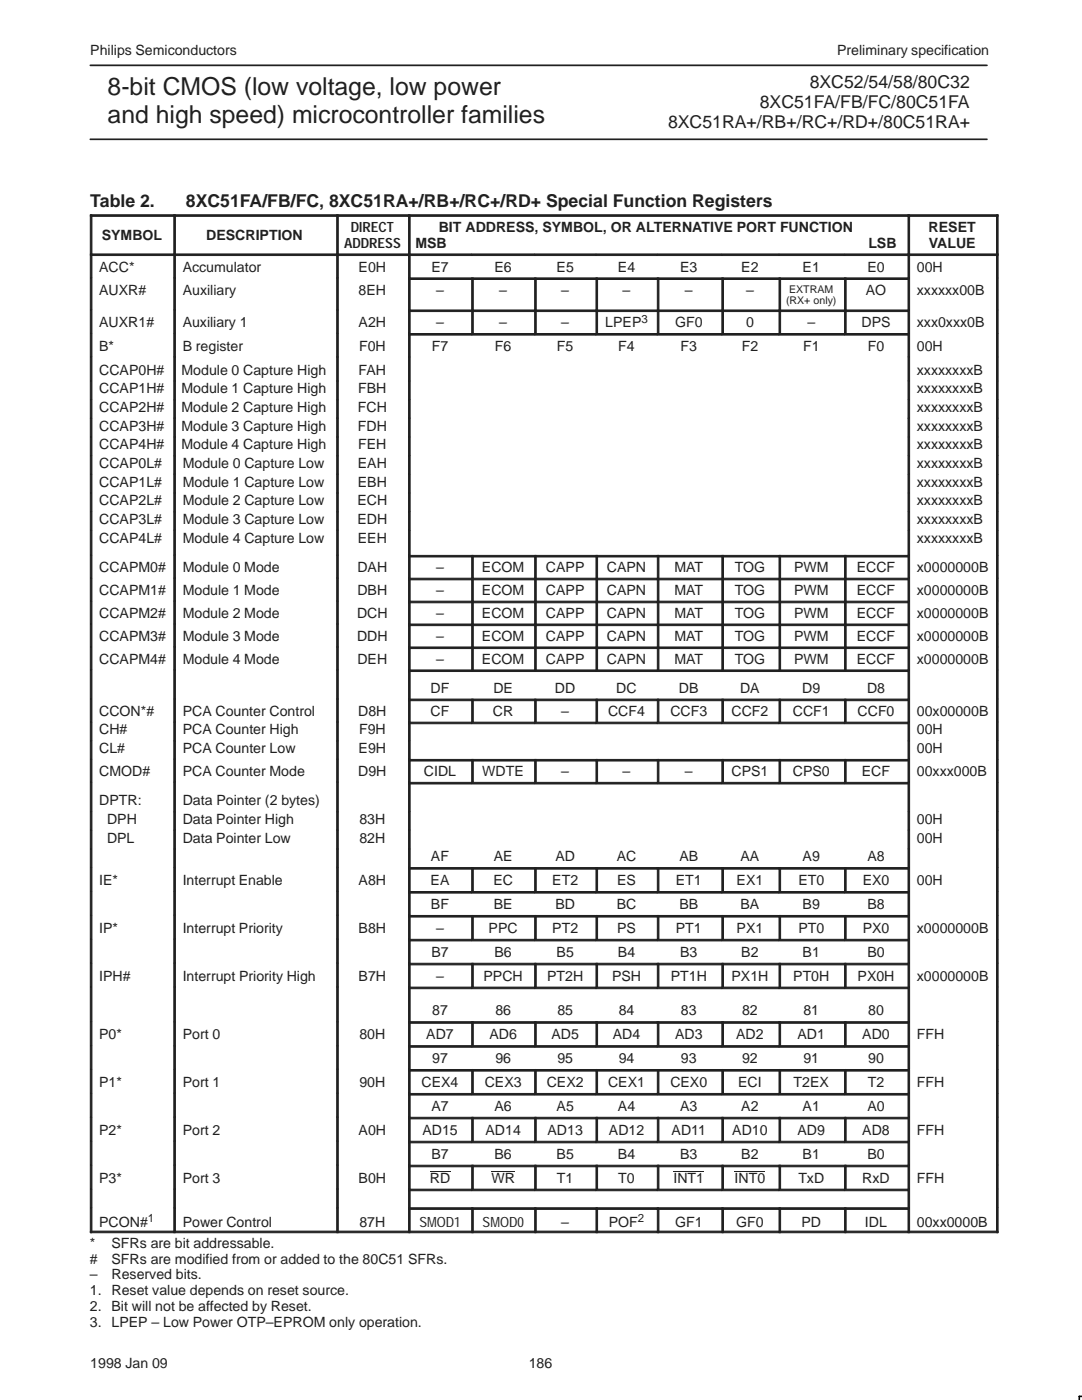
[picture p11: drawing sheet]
<svg xmlns="http://www.w3.org/2000/svg" width="216mm" height="279mm" viewBox="0 0 216 279" stroke-linecap="round" stroke-linejoin="round" font-family="sans-serif">
<defs><g id="words">
<g font-size="4.9" fill="#231f20">
<text x="21.5" y="18.9">8-bit CMOS (low voltage, low power</text>
<text x="21.5" y="24.6">and high speed) microcontroller families</text>
</g>
<g font-size="3.5" fill="#231f20">
<text x="161.6" y="17.5">8XC52/54/58/80C32</text>
<text x="151.6" y="21.6">8XC51FA/FB/FC/80C51FA</text>
<text x="133.3" y="25.6">8XC51RA+/RB+/RC+/RD+/80C51RA+</text>
<text x="18" y="41.2">Table 2.</text>
<text x="37.1" y="41.2">8XC51FA/FB/FC, 8XC51RA+/RB+/RC+/RD+ Special Function Registers</text>
</g>
<g font-size="2.8" fill="#231f20">
<text x="18" y="10.9">Philips Semiconductors</text>
<text x="167" y="10.9">Preliminary specification</text>
<text x="20.3" y="47.9">SYMBOL</text>
<text x="41.1" y="47.9">DESCRIPTION</text>
<text x="70" y="46.4">DIRECT</text>
<text x="87.6" y="46.4">BIT ADDRESS, SYMBOL, OR ALTERNATIVE PORT FUNCTION</text>
<text x="185.3" y="46.4">RESET</text>
<text x="68.7" y="49.5">ADDRESS</text>
<text x="82.9" y="49.5">MSB</text>
<text x="173.3" y="49.5">LSB</text>
<text x="185.3" y="49.5">VALUE</text>
<text x="19.8" y="54.2">ACC*</text>
<text x="19.8" y="58.9">AUXR#</text>
<text x="36.5" y="54.2">Accumulator</text>
<text x="36.5" y="58.9">Auxiliary</text>
<text x="71.6" y="54.2">E0H</text>
<text x="71.6" y="58.9">8EH</text>
<text x="86.1" y="54.2">E7</text>
<text x="87" y="58.9">–</text>
<text x="98.7" y="54.2">E6</text>
<text x="99.6" y="58.9">–</text>
<text x="111.1" y="54.2">E5</text>
<text x="112" y="58.9">–</text>
<text x="123.3" y="54.2">E4</text>
<text x="124.2" y="58.9">–</text>
<text x="135.7" y="54.2">E3</text>
<text x="136.7" y="58.9">–</text>
<text x="147.9" y="54.2">E2</text>
<text x="148.9" y="58.9">–</text>
<text x="160.2" y="54.2">E1</text>
<text x="172.8" y="58.9">AO</text>
<text x="173.1" y="54.2">E0</text>
<text x="183" y="54.2">00H</text>
<text x="183" y="58.9">xxxxxx00B</text>
<text x="19.8" y="65.3">AUXR1#</text>
<text x="36.5" y="65.3">Auxiliary 1</text>
<text x="71.6" y="65.3">A2H</text>
<text x="87" y="65.3">–</text>
<text x="99.6" y="65.3">–</text>
<text x="112" y="65.3">–</text>
<text x="120.8" y="65.3">LPEP</text>
<text x="134.7" y="65.3">GF0</text>
<text x="148.9" y="65.3">0</text>
<text x="161.1" y="65.3">–</text>
<text x="171.9" y="65.3">DPS</text>
<text x="183" y="65.3">xxx0xxx0B</text>
<text x="19.8" y="70">B*</text>
<text x="36.5" y="70">B register</text>
<text x="71.6" y="70">F0H</text>
<text x="86.2" y="70">F7</text>
<text x="98.8" y="70">F6</text>
<text x="111.1" y="70">F5</text>
<text x="123.4" y="70">F4</text>
<text x="135.8" y="70">F3</text>
<text x="148" y="70">F2</text>
<text x="160.2" y="70">F1</text>
<text x="173.2" y="70">F0</text>
<text x="183" y="70">00H</text>
<text x="19.8" y="74.8">CCAP0H#</text>
<text x="36.2" y="74.8">Module 0 Capture High</text>
<text x="71.6" y="74.8">FAH</text>
<text x="183" y="74.8">xxxxxxxxB</text>
<text x="19.8" y="78.5">CCAP1H#</text>
<text x="19.8" y="82.2">CCAP2H#</text>
<text x="36.2" y="78.5">Module 1 Capture High</text>
<text x="36.2" y="82.2">Module 2 Capture High</text>
<text x="71.4" y="82.2">FCH</text>
<text x="71.5" y="78.5">FBH</text>
<text x="183" y="78.5">xxxxxxxxB</text>
<text x="183" y="82.2">xxxxxxxxB</text>
<text x="19.8" y="85.9">CCAP3H#</text>
<text x="19.8" y="89.7">CCAP4H#</text>
<text x="36.2" y="85.9">Module 3 Capture High</text>
<text x="36.2" y="89.7">Module 4 Capture High</text>
<text x="71.4" y="85.9">FDH</text>
<text x="71.5" y="89.7">FEH</text>
<text x="183" y="85.9">xxxxxxxxB</text>
<text x="183" y="89.7">xxxxxxxxB</text>
<text x="19.8" y="93.4">CCAP0L#</text>
<text x="36.5" y="93.4">Module 0 Capture Low</text>
<text x="71.4" y="93.4">EAH</text>
<text x="183" y="93.4">xxxxxxxxB</text>
<text x="19.8" y="97.1">CCAP1L#</text>
<text x="19.8" y="100.9">CCAP2L#</text>
<text x="36.5" y="97.1">Module 1 Capture Low</text>
<text x="36.5" y="100.9">Module 2 Capture Low</text>
<text x="71.3" y="100.9">ECH</text>
<text x="71.4" y="97.1">EBH</text>
<text x="183" y="97.1">xxxxxxxxB</text>
<text x="183" y="100.9">xxxxxxxxB</text>
<text x="19.8" y="104.6">CCAP3L#</text>
<text x="36.5" y="104.6">Module 3 Capture Low</text>
<text x="71.3" y="104.6">EDH</text>
<text x="183" y="104.6">xxxxxxxxB</text>
<text x="19.8" y="108.3">CCAP4L#</text>
<text x="36.5" y="108.3">Module 4 Capture Low</text>
<text x="71.4" y="108.3">EEH</text>
<text x="183" y="108.3">xxxxxxxxB</text>
<text x="19.8" y="114.2">CCAPM0#</text>
<text x="19.8" y="118.7">CCAPM1#</text>
<text x="36.5" y="114.2">Module 0 Mode</text>
<text x="36.5" y="118.7">Module 1 Mode</text>
<text x="71.3" y="114.2">DAH</text>
<text x="71.3" y="118.7">DBH</text>
<text x="87" y="114.2">–</text>
<text x="87" y="118.7">–</text>
<text x="96.2" y="114.2">ECOM</text>
<text x="96.2" y="118.7">ECOM</text>
<text x="108.9" y="114.2">CAPP</text>
<text x="108.9" y="118.7">CAPP</text>
<text x="121.1" y="114.2">CAPN</text>
<text x="121.1" y="118.7">CAPN</text>
<text x="134.6" y="114.2">MAT</text>
<text x="134.6" y="118.7">MAT</text>
<text x="146.6" y="114.2">TOG</text>
<text x="146.6" y="118.7">TOG</text>
<text x="158.4" y="114.2">PWM</text>
<text x="158.4" y="118.7">PWM</text>
<text x="171" y="114.2">ECCF</text>
<text x="171" y="118.7">ECCF</text>
<text x="183" y="114.2">x0000000B</text>
<text x="183" y="118.7">x0000000B</text>
<text x="19.8" y="123.3">CCAPM2#</text>
<text x="36.5" y="123.3">Module 2 Mode</text>
<text x="71.2" y="123.3">DCH</text>
<text x="87" y="123.3">–</text>
<text x="96.2" y="123.3">ECOM</text>
<text x="108.9" y="123.3">CAPP</text>
<text x="121.1" y="123.3">CAPN</text>
<text x="134.6" y="123.3">MAT</text>
<text x="146.6" y="123.3">TOG</text>
<text x="158.4" y="123.3">PWM</text>
<text x="171" y="123.3">ECCF</text>
<text x="183" y="123.3">x0000000B</text>
<text x="19.8" y="127.9">CCAPM3#</text>
<text x="36.5" y="127.9">Module 3 Mode</text>
<text x="71.2" y="127.9">DDH</text>
<text x="87" y="127.9">–</text>
<text x="96.2" y="127.9">ECOM</text>
<text x="108.9" y="127.9">CAPP</text>
<text x="121.1" y="127.9">CAPN</text>
<text x="134.6" y="127.9">MAT</text>
<text x="146.6" y="127.9">TOG</text>
<text x="158.4" y="127.9">PWM</text>
<text x="171" y="127.9">ECCF</text>
<text x="183" y="127.9">x0000000B</text>
<text x="19.8" y="132.4">CCAPM4#</text>
<text x="36.5" y="132.4">Module 4 Mode</text>
<text x="71.3" y="132.4">DEH</text>
<text x="87" y="132.4">–</text>
<text x="96.2" y="132.4">ECOM</text>
<text x="108.9" y="132.4">CAPP</text>
<text x="121.1" y="132.4">CAPN</text>
<text x="134.6" y="132.4">MAT</text>
<text x="146.6" y="132.4">TOG</text>
<text x="158.4" y="132.4">PWM</text>
<text x="171" y="132.4">ECCF</text>
<text x="183" y="132.4">x0000000B</text>
<text x="19.8" y="142.8">CCON*#</text>
<text x="36.5" y="142.8">PCA Counter Control</text>
<text x="71.5" y="142.8">D8H</text>
<text x="85.9" y="138.3">DF</text>
<text x="85.9" y="142.8">CF</text>
<text x="98.4" y="142.8">CR</text>
<text x="98.4" y="138.3">DE</text>
<text x="110.7" y="138.3">DD</text>
<text x="112" y="142.8">–</text>
<text x="121.3" y="142.8">CCF4</text>
<text x="123" y="138.3">DC</text>
<text x="133.8" y="142.8">CCF3</text>
<text x="135.5" y="138.3">DB</text>
<text x="146" y="142.8">CCF2</text>
<text x="147.7" y="138.3">DA</text>
<text x="158.2" y="142.8">CCF1</text>
<text x="160.1" y="138.3">D9</text>
<text x="171.1" y="142.8">CCF0</text>
<text x="173" y="138.3">D8</text>
<text x="183" y="142.8">00x00000B</text>
<text x="19.8" y="146.6">CH#</text>
<text x="36.5" y="146.6">PCA Counter High</text>
<text x="71.6" y="146.6">F9H</text>
<text x="183" y="146.6">00H</text>
<text x="19.8" y="150.3">CL#</text>
<text x="19.8" y="154.9">CMOD#</text>
<text x="36.5" y="150.3">PCA Counter Low</text>
<text x="36.5" y="154.9">PCA Counter Mode</text>
<text x="71.5" y="154.9">D9H</text>
<text x="71.6" y="150.3">E9H</text>
<text x="84.6" y="154.9">CIDL</text>
<text x="96.2" y="154.9">WDTE</text>
<text x="112" y="154.9">–</text>
<text x="124.2" y="154.9">–</text>
<text x="136.7" y="154.9">–</text>
<text x="146" y="154.9">CPS1</text>
<text x="158.2" y="154.9">CPS0</text>
<text x="172" y="154.9">ECF</text>
<text x="183" y="150.3">00H</text>
<text x="183" y="154.9">00xxx000B</text>
<text x="19.8" y="160.7">DPTR:</text>
<text x="36.5" y="160.7">Data Pointer (2 bytes)</text>
<text x="21.4" y="164.4">DPH</text>
<text x="36.5" y="164.4">Data Pointer High</text>
<text x="71.7" y="164.4">83H</text>
<text x="183" y="164.4">00H</text>
<text x="21.4" y="168.2">DPL</text>
<text x="36.5" y="168.2">Data Pointer Low</text>
<text x="71.7" y="168.2">82H</text>
<text x="86" y="171.9">AF</text>
<text x="98.5" y="171.9">AE</text>
<text x="110.8" y="171.9">AD</text>
<text x="123.1" y="171.9">AC</text>
<text x="135.6" y="171.9">AB</text>
<text x="147.8" y="171.9">AA</text>
<text x="160.2" y="171.9">A9</text>
<text x="173.1" y="171.9">A8</text>
<text x="183" y="168.2">00H</text>
<text x="19.8" y="176.7">IE*</text>
<text x="36.5" y="176.7">Interrupt Enable</text>
<text x="71.6" y="176.7">A8H</text>
<text x="85.9" y="176.7">EA</text>
<text x="98.4" y="176.7">EC</text>
<text x="110.2" y="176.7">ET2</text>
<text x="123.1" y="176.7">ES</text>
<text x="134.9" y="176.7">ET1</text>
<text x="147" y="176.7">EX1</text>
<text x="159.3" y="176.7">ET0</text>
<text x="172.1" y="176.7">EX0</text>
<text x="183" y="176.7">00H</text>
<text x="86" y="181.4">BF</text>
<text x="98.5" y="181.4">BE</text>
<text x="110.8" y="181.4">BD</text>
<text x="123.1" y="181.4">BC</text>
<text x="135.6" y="181.4">BB</text>
<text x="147.8" y="181.4">BA</text>
<text x="160.2" y="181.4">B9</text>
<text x="173.1" y="181.4">B8</text>
<text x="19.8" y="186.2">IP*</text>
<text x="36.5" y="186.2">Interrupt Priority</text>
<text x="71.6" y="186.2">B8H</text>
<text x="86.1" y="191">B7</text>
<text x="87" y="186.2">–</text>
<text x="97.5" y="186.2">PPC</text>
<text x="98.7" y="191">B6</text>
<text x="110.2" y="186.2">PT2</text>
<text x="111.1" y="191">B5</text>
<text x="123.1" y="186.2">PS</text>
<text x="123.3" y="191">B4</text>
<text x="134.9" y="186.2">PT1</text>
<text x="135.7" y="191">B3</text>
<text x="147" y="186.2">PX1</text>
<text x="147.9" y="191">B2</text>
<text x="159.3" y="186.2">PT0</text>
<text x="160.2" y="191">B1</text>
<text x="172.1" y="186.2">PX0</text>
<text x="173.1" y="191">B0</text>
<text x="183" y="186.2">x0000000B</text>
<text x="19.8" y="195.8">IPH#</text>
<text x="36.5" y="195.8">Interrupt Priority High</text>
<text x="71.6" y="195.8">B7H</text>
<text x="87" y="195.8">–</text>
<text x="96.5" y="195.8">PPCH</text>
<text x="109.2" y="195.8">PT2H</text>
<text x="122.1" y="195.8">PSH</text>
<text x="133.8" y="195.8">PT1H</text>
<text x="146" y="195.8">PX1H</text>
<text x="158.3" y="195.8">PT0H</text>
<text x="171.1" y="195.8">PX0H</text>
<text x="183" y="195.8">x0000000B</text>
<text x="86.2" y="202.6">87</text>
<text x="98.8" y="202.6">86</text>
<text x="111.2" y="202.6">85</text>
<text x="123.5" y="202.6">84</text>
<text x="135.9" y="202.6">83</text>
<text x="148.1" y="202.6">82</text>
<text x="160.3" y="202.6">81</text>
<text x="173.2" y="202.6">80</text>
<text x="19.8" y="207.4">P0*</text>
<text x="36.5" y="207.4">Port 0</text>
<text x="71.7" y="207.4">80H</text>
<text x="85.1" y="207.4">AD7</text>
<text x="97.7" y="207.4">AD6</text>
<text x="110" y="207.4">AD5</text>
<text x="122.3" y="207.4">AD4</text>
<text x="134.7" y="207.4">AD3</text>
<text x="146.9" y="207.4">AD2</text>
<text x="159.1" y="207.4">AD1</text>
<text x="172.1" y="207.4">AD0</text>
<text x="183" y="207.4">FFH</text>
<text x="86.2" y="212.2">97</text>
<text x="98.8" y="212.2">96</text>
<text x="111.2" y="212.2">95</text>
<text x="123.5" y="212.2">94</text>
<text x="135.9" y="212.2">93</text>
<text x="148.1" y="212.2">92</text>
<text x="160.3" y="212.2">91</text>
<text x="173.2" y="212.2">90</text>
<text x="19.8" y="217">P1*</text>
<text x="36.5" y="217">Port 1</text>
<text x="71.7" y="217">90H</text>
<text x="84.1" y="217">CEX4</text>
<text x="86.1" y="221.7">A7</text>
<text x="96.7" y="217">CEX3</text>
<text x="98.7" y="221.7">A6</text>
<text x="109.1" y="217">CEX2</text>
<text x="111.1" y="221.7">A5</text>
<text x="121.3" y="217">CEX1</text>
<text x="123.3" y="221.7">A4</text>
<text x="133.8" y="217">CEX0</text>
<text x="135.7" y="221.7">A3</text>
<text x="147.3" y="217">ECI</text>
<text x="147.9" y="221.7">A2</text>
<text x="158.4" y="217">T2EX</text>
<text x="160.2" y="221.7">A1</text>
<text x="173.1" y="221.7">A0</text>
<text x="173.2" y="217">T2</text>
<text x="183" y="217">FFH</text>
<text x="19.8" y="226.5">P2*</text>
<text x="36.5" y="226.5">Port 2</text>
<text x="71.6" y="226.5">A0H</text>
<text x="84.3" y="226.5">AD15</text>
<text x="96.9" y="226.5">AD14</text>
<text x="109.3" y="226.5">AD13</text>
<text x="121.5" y="226.5">AD12</text>
<text x="134" y="226.5">AD11</text>
<text x="146.1" y="226.5">AD10</text>
<text x="159.1" y="226.5">AD9</text>
<text x="172.1" y="226.5">AD8</text>
<text x="183" y="226.5">FFH</text>
<text x="86.1" y="231.3">B7</text>
<text x="98.7" y="231.3">B6</text>
<text x="111.1" y="231.3">B5</text>
<text x="123.3" y="231.3">B4</text>
<text x="135.7" y="231.3">B3</text>
<text x="147.9" y="231.3">B2</text>
<text x="160.2" y="231.3">B1</text>
<text x="173.1" y="231.3">B0</text>
<text x="19.8" y="236.1">P3*</text>
<text x="36.5" y="236.1">Port 3</text>
<text x="71.6" y="236.1">B0H</text>
<text x="85.8" y="236.1">RD</text>
<text x="98" y="236.1">WR</text>
<text x="111.1" y="236.1">T1</text>
<text x="123.4" y="236.1">T0</text>
<text x="134.4" y="236.1">INT1</text>
<text x="146.6" y="236.1">INT0</text>
<text x="159.3" y="236.1">TxD</text>
<text x="172" y="236.1">RxD</text>
<text x="183" y="236.1">FFH</text>
<text x="19.8" y="244.8">PCON#</text>
<text x="36.5" y="244.8">Power Control</text>
<text x="71.7" y="244.8">87H</text>
<text x="83.7" y="244.8">SMOD1</text>
<text x="96.3" y="244.8">SMOD0</text>
<text x="112" y="244.8">–</text>
<text x="121.5" y="244.8">POF</text>
<text x="134.7" y="244.8">GF1</text>
<text x="146.9" y="244.8">GF0</text>
<text x="159.9" y="244.8">PD</text>
<text x="172.6" y="244.8">IDL</text>
<text x="183" y="244.8">00xx0000B</text>
<text x="17.9" y="249">*</text>
<text x="22.3" y="249">SFRs are bit addressable.</text>
<text x="17.9" y="252.2">#</text>
<text x="17.9" y="255.3">–</text>
<text x="22.3" y="252.2">SFRs are modified from or added to the 80C51 SFRs.</text>
<text x="22.3" y="255.3">Reserved bits.</text>
<text x="17.9" y="258.5">1. Reset value depends on reset source.</text>
<text x="17.9" y="261.6">2. Bit will not be affected by Reset.</text>
<text x="17.9" y="264.8">3. LPEP – Low Power OTP–EPROM only operation.</text>
<text x="18" y="273">1998 Jan 09</text>
<text x="105.5" y="273">186</text>
</g>
<g font-size="2.3" fill="#231f20">
<text x="128" y="64.4">3</text>
<text x="29.5" y="243.9">1</text>
<text x="127.3" y="243.9">2</text>
</g>
<g font-size="2.1" fill="#231f20">
<text x="157.5" y="58.4">EXTRAM</text>
<text x="156.8" y="60.7">(RX+ only)</text>
</g>
</g></defs>
<path d="M18 13h178.9M18 27.8h178.9" fill="none" stroke="#231f20" stroke-width=".34"/>
<g fill="#231f20" stroke="#231f20" stroke-width=".2">
<path d="M18 42.9h.3v7.8h-.3z" fill-rule="evenodd"/>
<path d="M18 42.9h16.7v.3h-16.7z" fill-rule="evenodd"/>
<path d="M34.7 42.9h.3v7.8h-.3z" fill-rule="evenodd"/>
<path d="M34.7 42.9h32.5v.3h-32.5z" fill-rule="evenodd"/>
<path d="M67.2 42.9h.3v7.8h-.3z" fill-rule="evenodd"/>
<path d="M67.2 42.9h14.3v.3h-14.3z" fill-rule="evenodd"/>
<path d="M81.5 42.9h.3v7.8h-.3z" fill-rule="evenodd"/>
<path d="M81.5 42.9h99.7v.3h-99.7z" fill-rule="evenodd"/>
<path d="M181.2 42.9h.3v7.8h-.3z" fill-rule="evenodd"/>
<path d="M198.8 42.9h.4v7.8h-.4z" fill-rule="evenodd"/>
<path d="M181.2 42.9h18v.3h-18z" fill-rule="evenodd"/>
<path d="M18 50.7h.3v4.7h-.3z" fill-rule="evenodd"/>
<path d="M18 50.7h16.7v.3h-16.7z" fill-rule="evenodd"/>
<path d="M34.7 50.7h.3v4.7h-.3z" fill-rule="evenodd"/>
<path d="M34.7 50.7h32.5v.3h-32.5z" fill-rule="evenodd"/>
<path d="M67.2 50.7h.3v4.7h-.3z" fill-rule="evenodd"/>
<path d="M67.2 50.7h14.3v.3h-14.3z" fill-rule="evenodd"/>
<path d="M81.5 50.7h.3v4.7h-.3z" fill-rule="evenodd"/>
<path d="M81.5 50.7h12.6v.3h-12.6z" fill-rule="evenodd"/>
<path d="M94.1 50.7h12.6v.3h-12.6z" fill-rule="evenodd"/>
<path d="M106.7 50.7h12.2v.3h-12.2z" fill-rule="evenodd"/>
<path d="M118.9 50.7h12.2v.3h-12.2z" fill-rule="evenodd"/>
<path d="M131.2 50.7h12.8v.3h-12.8z" fill-rule="evenodd"/>
<path d="M144 50.7h11.4v.3h-11.4z" fill-rule="evenodd"/>
<path d="M155.4 50.7h13.1v.3h-13.1z" fill-rule="evenodd"/>
<path d="M168.5 50.7h12.7v.3h-12.7z" fill-rule="evenodd"/>
<path d="M181.2 50.7h.3v4.7h-.3z" fill-rule="evenodd"/>
<path d="M198.8 50.7h.4v4.7h-.4z" fill-rule="evenodd"/>
<path d="M181.2 50.7h18v.3h-18z" fill-rule="evenodd"/>
<path d="M18 55.5h.3v6.3h-.3z" fill-rule="evenodd"/>
<path d="M34.7 55.5h.3v6.3h-.3z" fill-rule="evenodd"/>
<path d="M67.2 55.5h.3v6.3h-.3z" fill-rule="evenodd"/>
<path d="M81.5 55.5h.3v6.3h-.3z" fill-rule="evenodd"/>
<path d="M81.5 55.5h12.6v.3h-12.6z" fill-rule="evenodd"/>
<path d="M94.1 55.5h.3v6.3h-.3z" fill-rule="evenodd"/>
<path d="M94.1 55.5h12.6v.3h-12.6z" fill-rule="evenodd"/>
<path d="M106.7 55.5h.3v6.3h-.3z" fill-rule="evenodd"/>
<path d="M106.7 55.5h12.2v.3h-12.2z" fill-rule="evenodd"/>
<path d="M118.9 55.5h.3v6.3h-.3z" fill-rule="evenodd"/>
<path d="M118.9 55.5h12.2v.3h-12.2z" fill-rule="evenodd"/>
<path d="M131.2 55.5h.3v6.3h-.3z" fill-rule="evenodd"/>
<path d="M131.2 55.5h12.8v.3h-12.8z" fill-rule="evenodd"/>
<path d="M144 55.5h.4v6.3h-.4z" fill-rule="evenodd"/>
<path d="M144 55.5h11.4v.3h-11.4z" fill-rule="evenodd"/>
<path d="M155.4 55.5h.4v6.3h-.4z" fill-rule="evenodd"/>
<path d="M155.4 55.5h13.1v.3h-13.1z" fill-rule="evenodd"/>
<path d="M168.5 55.5h.3v6.3h-.3z" fill-rule="evenodd"/>
<path d="M168.5 55.5h12.7v.3h-12.7z" fill-rule="evenodd"/>
<path d="M181.2 55.5h.3v6.3h-.3z" fill-rule="evenodd"/>
<path d="M198.8 55.5h.4v6.3h-.4z" fill-rule="evenodd"/>
<path d="M18 61.9h.3v4.6h-.3z" fill-rule="evenodd"/>
<path d="M34.7 61.9h.3v4.6h-.3z" fill-rule="evenodd"/>
<path d="M67.2 61.9h.3v4.6h-.3z" fill-rule="evenodd"/>
<path d="M81.5 61.9h.3v4.6h-.3z" fill-rule="evenodd"/>
<path d="M81.5 61.9h12.6v.3h-12.6z" fill-rule="evenodd"/>
<path d="M94.1 61.9h.3v4.6h-.3z" fill-rule="evenodd"/>
<path d="M94.1 61.9h12.6v.3h-12.6z" fill-rule="evenodd"/>
<path d="M106.7 61.9h.3v4.6h-.3z" fill-rule="evenodd"/>
<path d="M106.7 61.9h12.2v.3h-12.2z" fill-rule="evenodd"/>
<path d="M118.9 61.9h.3v4.6h-.3z" fill-rule="evenodd"/>
<path d="M118.9 61.9h12.2v.3h-12.2z" fill-rule="evenodd"/>
<path d="M131.2 61.9h.3v4.6h-.3z" fill-rule="evenodd"/>
<path d="M131.2 61.9h12.8v.3h-12.8z" fill-rule="evenodd"/>
<path d="M144 61.9h.4v4.6h-.4z" fill-rule="evenodd"/>
<path d="M144 61.9h11.4v.3h-11.4z" fill-rule="evenodd"/>
<path d="M155.4 61.9h.4v4.6h-.4z" fill-rule="evenodd"/>
<path d="M155.4 61.9h13.1v.3h-13.1z" fill-rule="evenodd"/>
<path d="M168.5 61.9h.3v4.6h-.3z" fill-rule="evenodd"/>
<path d="M168.5 61.9h12.7v.3h-12.7z" fill-rule="evenodd"/>
<path d="M181.2 61.9h.3v4.6h-.3z" fill-rule="evenodd"/>
<path d="M198.8 61.9h.4v4.6h-.4z" fill-rule="evenodd"/>
<path d="M18 66.6h.3v4.6h-.3z" fill-rule="evenodd"/>
<path d="M34.7 66.6h.3v4.6h-.3z" fill-rule="evenodd"/>
<path d="M67.2 66.6h.3v4.6h-.3z" fill-rule="evenodd"/>
<path d="M81.5 66.6h.3v4.6h-.3z" fill-rule="evenodd"/>
<path d="M81.5 66.6h12.6v.3h-12.6z" fill-rule="evenodd"/>
<path d="M94.1 66.6h12.6v.3h-12.6z" fill-rule="evenodd"/>
<path d="M106.7 66.6h12.2v.3h-12.2z" fill-rule="evenodd"/>
<path d="M118.9 66.6h12.2v.3h-12.2z" fill-rule="evenodd"/>
<path d="M131.2 66.6h12.8v.3h-12.8z" fill-rule="evenodd"/>
<path d="M144 66.6h11.4v.3h-11.4z" fill-rule="evenodd"/>
<path d="M155.4 66.6h13.1v.3h-13.1z" fill-rule="evenodd"/>
<path d="M168.5 66.6h12.7v.3h-12.7z" fill-rule="evenodd"/>
<path d="M181.2 66.6h.3v4.6h-.3z" fill-rule="evenodd"/>
<path d="M198.8 66.6h.4v4.6h-.4z" fill-rule="evenodd"/>
<path d="M18 71.2h.3v4.8h-.3z" fill-rule="evenodd"/>
<path d="M34.7 71.2h.3v4.8h-.3z" fill-rule="evenodd"/>
<path d="M67.2 71.2h.3v4.8h-.3z" fill-rule="evenodd"/>
<path d="M81.5 71.2h.3v4.8h-.3z" fill-rule="evenodd"/>
<path d="M181.2 71.2h.3v4.8h-.3z" fill-rule="evenodd"/>
<path d="M198.8 71.2h.4v4.8h-.4z" fill-rule="evenodd"/>
<path d="M18 76h.3v3.7h-.3z" fill-rule="evenodd"/>
<path d="M34.7 76h.3v3.7h-.3z" fill-rule="evenodd"/>
<path d="M67.2 76h.3v3.7h-.3z" fill-rule="evenodd"/>
<path d="M81.5 76h.3v3.7h-.3z" fill-rule="evenodd"/>
<path d="M181.2 76h.3v3.7h-.3z" fill-rule="evenodd"/>
<path d="M198.8 76h.4v3.7h-.4z" fill-rule="evenodd"/>
<path d="M18 79.8h.3v3.7h-.3z" fill-rule="evenodd"/>
<path d="M34.7 79.8h.3v3.7h-.3z" fill-rule="evenodd"/>
<path d="M67.2 79.8h.3v3.7h-.3z" fill-rule="evenodd"/>
<path d="M81.5 79.8h.3v3.7h-.3z" fill-rule="evenodd"/>
<path d="M181.2 79.8h.3v3.7h-.3z" fill-rule="evenodd"/>
<path d="M198.8 79.8h.4v3.7h-.4z" fill-rule="evenodd"/>
<path d="M18 83.5h.3v3.7h-.3z" fill-rule="evenodd"/>
<path d="M34.7 83.5h.3v3.7h-.3z" fill-rule="evenodd"/>
<path d="M67.2 83.5h.3v3.7h-.3z" fill-rule="evenodd"/>
<path d="M81.5 83.5h.3v3.7h-.3z" fill-rule="evenodd"/>
<path d="M181.2 83.5h.3v3.7h-.3z" fill-rule="evenodd"/>
<path d="M198.8 83.5h.4v3.7h-.4z" fill-rule="evenodd"/>
<path d="M18 87.2h.3v3.7h-.3z" fill-rule="evenodd"/>
<path d="M34.7 87.2h.3v3.7h-.3z" fill-rule="evenodd"/>
<path d="M67.2 87.2h.3v3.7h-.3z" fill-rule="evenodd"/>
<path d="M81.5 87.2h.3v3.7h-.3z" fill-rule="evenodd"/>
<path d="M181.2 87.2h.3v3.7h-.3z" fill-rule="evenodd"/>
<path d="M198.8 87.2h.4v3.7h-.4z" fill-rule="evenodd"/>
<path d="M18 90.9h.3v3.8h-.3z" fill-rule="evenodd"/>
<path d="M34.7 90.9h.3v3.8h-.3z" fill-rule="evenodd"/>
<path d="M67.2 90.9h.3v3.8h-.3z" fill-rule="evenodd"/>
<path d="M81.5 90.9h.3v3.8h-.3z" fill-rule="evenodd"/>
<path d="M181.2 90.9h.3v3.8h-.3z" fill-rule="evenodd"/>
<path d="M198.8 90.9h.4v3.8h-.4z" fill-rule="evenodd"/>
<path d="M18 94.7h.3v3.7h-.3z" fill-rule="evenodd"/>
<path d="M34.7 94.7h.3v3.7h-.3z" fill-rule="evenodd"/>
<path d="M67.2 94.7h.3v3.7h-.3z" fill-rule="evenodd"/>
<path d="M81.5 94.7h.3v3.7h-.3z" fill-rule="evenodd"/>
<path d="M181.2 94.7h.3v3.7h-.3z" fill-rule="evenodd"/>
<path d="M198.8 94.7h.4v3.7h-.4z" fill-rule="evenodd"/>
<path d="M18 98.4h.3v3.7h-.3z" fill-rule="evenodd"/>
<path d="M34.7 98.4h.3v3.7h-.3z" fill-rule="evenodd"/>
<path d="M67.2 98.4h.3v3.7h-.3z" fill-rule="evenodd"/>
<path d="M81.5 98.4h.3v3.7h-.3z" fill-rule="evenodd"/>
<path d="M181.2 98.4h.3v3.7h-.3z" fill-rule="evenodd"/>
<path d="M198.8 98.4h.4v3.7h-.4z" fill-rule="evenodd"/>
<path d="M18 102.1h.3v3.7h-.3z" fill-rule="evenodd"/>
<path d="M34.7 102.1h.3v3.7h-.3z" fill-rule="evenodd"/>
<path d="M67.2 102.1h.3v3.7h-.3z" fill-rule="evenodd"/>
<path d="M81.5 102.1h.3v3.7h-.3z" fill-rule="evenodd"/>
<path d="M181.2 102.1h.3v3.7h-.3z" fill-rule="evenodd"/>
<path d="M198.8 102.1h.4v3.7h-.4z" fill-rule="evenodd"/>
<path d="M18 105.9h.3v4.9h-.3z" fill-rule="evenodd"/>
<path d="M34.7 105.9h.3v4.9h-.3z" fill-rule="evenodd"/>
<path d="M67.2 105.9h.3v4.9h-.3z" fill-rule="evenodd"/>
<path d="M81.5 105.9h.3v4.9h-.3z" fill-rule="evenodd"/>
<path d="M181.2 105.9h.3v4.9h-.3z" fill-rule="evenodd"/>
<path d="M198.8 105.9h.4v4.9h-.4z" fill-rule="evenodd"/>
<path d="M18 110.8h.3v4.6h-.3z" fill-rule="evenodd"/>
<path d="M34.7 110.8h.3v4.6h-.3z" fill-rule="evenodd"/>
<path d="M67.2 110.8h.3v4.6h-.3z" fill-rule="evenodd"/>
<path d="M81.5 110.8h.3v4.6h-.3z" fill-rule="evenodd"/>
<path d="M81.5 110.8h12.6v.4h-12.6z" fill-rule="evenodd"/>
<path d="M94.1 110.8h.3v4.6h-.3z" fill-rule="evenodd"/>
<path d="M94.1 110.8h12.6v.4h-12.6z" fill-rule="evenodd"/>
<path d="M106.7 110.8h.3v4.6h-.3z" fill-rule="evenodd"/>
<path d="M106.7 110.8h12.2v.4h-12.2z" fill-rule="evenodd"/>
<path d="M118.9 110.8h.3v4.6h-.3z" fill-rule="evenodd"/>
<path d="M118.9 110.8h12.2v.4h-12.2z" fill-rule="evenodd"/>
<path d="M131.2 110.8h.3v4.6h-.3z" fill-rule="evenodd"/>
<path d="M131.2 110.8h12.8v.4h-12.8z" fill-rule="evenodd"/>
<path d="M144 110.8h.4v4.6h-.4z" fill-rule="evenodd"/>
<path d="M144 110.8h11.4v.4h-11.4z" fill-rule="evenodd"/>
<path d="M155.4 110.8h.4v4.6h-.4z" fill-rule="evenodd"/>
<path d="M155.4 110.8h13.1v.4h-13.1z" fill-rule="evenodd"/>
<path d="M168.5 110.8h.3v4.6h-.3z" fill-rule="evenodd"/>
<path d="M168.5 110.8h12.7v.4h-12.7z" fill-rule="evenodd"/>
<path d="M181.2 110.8h.3v4.6h-.3z" fill-rule="evenodd"/>
<path d="M198.8 110.8h.4v4.6h-.4z" fill-rule="evenodd"/>
<path d="M18 115.4h.3v4.6h-.3z" fill-rule="evenodd"/>
<path d="M34.7 115.4h.3v4.6h-.3z" fill-rule="evenodd"/>
<path d="M67.2 115.4h.3v4.6h-.3z" fill-rule="evenodd"/>
<path d="M81.5 115.4h.3v4.6h-.3z" fill-rule="evenodd"/>
<path d="M81.5 115.4h12.6v.3h-12.6z" fill-rule="evenodd"/>
<path d="M94.1 115.4h.3v4.6h-.3z" fill-rule="evenodd"/>
<path d="M94.1 115.4h12.6v.3h-12.6z" fill-rule="evenodd"/>
<path d="M106.7 115.4h.3v4.6h-.3z" fill-rule="evenodd"/>
<path d="M106.7 115.4h12.2v.3h-12.2z" fill-rule="evenodd"/>
<path d="M118.9 115.4h.3v4.6h-.3z" fill-rule="evenodd"/>
<path d="M118.9 115.4h12.2v.3h-12.2z" fill-rule="evenodd"/>
<path d="M131.2 115.4h.3v4.6h-.3z" fill-rule="evenodd"/>
<path d="M131.2 115.4h12.8v.3h-12.8z" fill-rule="evenodd"/>
<path d="M144 115.4h.4v4.6h-.4z" fill-rule="evenodd"/>
<path d="M144 115.4h11.4v.3h-11.4z" fill-rule="evenodd"/>
<path d="M155.4 115.4h.4v4.6h-.4z" fill-rule="evenodd"/>
<path d="M155.4 115.4h13.1v.3h-13.1z" fill-rule="evenodd"/>
<path d="M168.5 115.4h.3v4.6h-.3z" fill-rule="evenodd"/>
<path d="M168.5 115.4h12.7v.3h-12.7z" fill-rule="evenodd"/>
<path d="M181.2 115.4h.3v4.6h-.3z" fill-rule="evenodd"/>
<path d="M198.8 115.4h.4v4.6h-.4z" fill-rule="evenodd"/>
<path d="M18 120h.3v4.5h-.3z" fill-rule="evenodd"/>
<path d="M34.7 120h.3v4.5h-.3z" fill-rule="evenodd"/>
<path d="M67.2 120h.3v4.5h-.3z" fill-rule="evenodd"/>
<path d="M81.5 120h.3v4.5h-.3z" fill-rule="evenodd"/>
<path d="M81.5 120h12.6v.3h-12.6z" fill-rule="evenodd"/>
<path d="M94.1 120h.3v4.5h-.3z" fill-rule="evenodd"/>
<path d="M94.1 120h12.6v.3h-12.6z" fill-rule="evenodd"/>
<path d="M106.7 120h.3v4.5h-.3z" fill-rule="evenodd"/>
<path d="M106.7 120h12.2v.3h-12.2z" fill-rule="evenodd"/>
<path d="M118.9 120h.3v4.5h-.3z" fill-rule="evenodd"/>
<path d="M118.9 120h12.2v.3h-12.2z" fill-rule="evenodd"/>
<path d="M131.2 120h.3v4.5h-.3z" fill-rule="evenodd"/>
<path d="M131.2 120h12.8v.3h-12.8z" fill-rule="evenodd"/>
<path d="M144 120h.4v4.5h-.4z" fill-rule="evenodd"/>
<path d="M144 120h11.4v.3h-11.4z" fill-rule="evenodd"/>
<path d="M155.4 120h.4v4.5h-.4z" fill-rule="evenodd"/>
<path d="M155.4 120h13.1v.3h-13.1z" fill-rule="evenodd"/>
<path d="M168.5 120h.3v4.5h-.3z" fill-rule="evenodd"/>
<path d="M168.5 120h12.7v.3h-12.7z" fill-rule="evenodd"/>
<path d="M181.2 120h.3v4.5h-.3z" fill-rule="evenodd"/>
<path d="M198.8 120h.4v4.5h-.4z" fill-rule="evenodd"/>
<path d="M18 124.5h.3v4.6h-.3z" fill-rule="evenodd"/>
<path d="M34.7 124.5h.3v4.6h-.3z" fill-rule="evenodd"/>
<path d="M67.2 124.5h.3v4.6h-.3z" fill-rule="evenodd"/>
<path d="M81.5 124.5h.3v4.6h-.3z" fill-rule="evenodd"/>
<path d="M81.5 124.5h12.6v.4h-12.6z" fill-rule="evenodd"/>
<path d="M94.1 124.5h.3v4.6h-.3z" fill-rule="evenodd"/>
<path d="M94.1 124.5h12.6v.4h-12.6z" fill-rule="evenodd"/>
<path d="M106.7 124.5h.3v4.6h-.3z" fill-rule="evenodd"/>
<path d="M106.7 124.5h12.2v.4h-12.2z" fill-rule="evenodd"/>
<path d="M118.9 124.5h.3v4.6h-.3z" fill-rule="evenodd"/>
<path d="M118.9 124.5h12.2v.4h-12.2z" fill-rule="evenodd"/>
<path d="M131.2 124.5h.3v4.6h-.3z" fill-rule="evenodd"/>
<path d="M131.2 124.5h12.8v.4h-12.8z" fill-rule="evenodd"/>
<path d="M144 124.5h.4v4.6h-.4z" fill-rule="evenodd"/>
<path d="M144 124.5h11.4v.4h-11.4z" fill-rule="evenodd"/>
<path d="M155.4 124.5h.4v4.6h-.4z" fill-rule="evenodd"/>
<path d="M155.4 124.5h13.1v.4h-13.1z" fill-rule="evenodd"/>
<path d="M168.5 124.5h.3v4.6h-.3z" fill-rule="evenodd"/>
<path d="M168.5 124.5h12.7v.4h-12.7z" fill-rule="evenodd"/>
<path d="M181.2 124.5h.3v4.6h-.3z" fill-rule="evenodd"/>
<path d="M198.8 124.5h.4v4.6h-.4z" fill-rule="evenodd"/>
<path d="M18 129.1h.3v4.6h-.3z" fill-rule="evenodd"/>
<path d="M34.7 129.1h.3v4.6h-.3z" fill-rule="evenodd"/>
<path d="M67.2 129.1h.3v4.6h-.3z" fill-rule="evenodd"/>
<path d="M81.5 129.1h.3v4.6h-.3z" fill-rule="evenodd"/>
<path d="M81.5 129.1h12.6v.3h-12.6z" fill-rule="evenodd"/>
<path d="M94.1 129.1h.3v4.6h-.3z" fill-rule="evenodd"/>
<path d="M94.1 129.1h12.6v.3h-12.6z" fill-rule="evenodd"/>
<path d="M106.7 129.1h.3v4.6h-.3z" fill-rule="evenodd"/>
<path d="M106.7 129.1h12.2v.3h-12.2z" fill-rule="evenodd"/>
<path d="M118.9 129.1h.3v4.6h-.3z" fill-rule="evenodd"/>
<path d="M118.9 129.1h12.2v.3h-12.2z" fill-rule="evenodd"/>
<path d="M131.2 129.1h.3v4.6h-.3z" fill-rule="evenodd"/>
<path d="M131.2 129.1h12.8v.3h-12.8z" fill-rule="evenodd"/>
<path d="M144 129.1h.4v4.6h-.4z" fill-rule="evenodd"/>
<path d="M144 129.1h11.4v.3h-11.4z" fill-rule="evenodd"/>
<path d="M155.4 129.1h.4v4.6h-.4z" fill-rule="evenodd"/>
<path d="M155.4 129.1h13.1v.3h-13.1z" fill-rule="evenodd"/>
<path d="M168.5 129.1h.3v4.6h-.3z" fill-rule="evenodd"/>
<path d="M168.5 129.1h12.7v.3h-12.7z" fill-rule="evenodd"/>
<path d="M181.2 129.1h.3v4.6h-.3z" fill-rule="evenodd"/>
<path d="M198.8 129.1h.4v4.6h-.4z" fill-rule="evenodd"/>
<path d="M18 133.7h.3v5.8h-.3z" fill-rule="evenodd"/>
<path d="M34.7 133.7h.3v5.8h-.3z" fill-rule="evenodd"/>
<path d="M67.2 133.7h.3v5.8h-.3z" fill-rule="evenodd"/>
<path d="M81.5 133.7h.3v5.8h-.3z" fill-rule="evenodd"/>
<path d="M81.5 133.7h12.6v.3h-12.6z" fill-rule="evenodd"/>
<path d="M94.1 133.7h12.6v.3h-12.6z" fill-rule="evenodd"/>
<path d="M106.7 133.7h12.2v.3h-12.2z" fill-rule="evenodd"/>
<path d="M118.9 133.7h12.2v.3h-12.2z" fill-rule="evenodd"/>
<path d="M131.2 133.7h12.8v.3h-12.8z" fill-rule="evenodd"/>
<path d="M144 133.7h11.4v.3h-11.4z" fill-rule="evenodd"/>
<path d="M155.4 133.7h13.1v.3h-13.1z" fill-rule="evenodd"/>
<path d="M168.5 133.7h12.7v.3h-12.7z" fill-rule="evenodd"/>
<path d="M181.2 133.7h.3v5.8h-.3z" fill-rule="evenodd"/>
<path d="M198.8 133.7h.4v5.8h-.4z" fill-rule="evenodd"/>
<path d="M18 139.5h.3v4.6h-.3z" fill-rule="evenodd"/>
<path d="M34.7 139.5h.3v4.6h-.3z" fill-rule="evenodd"/>
<path d="M67.2 139.5h.3v4.6h-.3z" fill-rule="evenodd"/>
<path d="M81.5 139.5h.3v4.6h-.3z" fill-rule="evenodd"/>
<path d="M81.5 139.5h12.6v.3h-12.6z" fill-rule="evenodd"/>
<path d="M94.1 139.5h.3v4.6h-.3z" fill-rule="evenodd"/>
<path d="M94.1 139.5h12.6v.3h-12.6z" fill-rule="evenodd"/>
<path d="M106.7 139.5h.3v4.6h-.3z" fill-rule="evenodd"/>
<path d="M106.7 139.5h12.2v.3h-12.2z" fill-rule="evenodd"/>
<path d="M118.9 139.5h.3v4.6h-.3z" fill-rule="evenodd"/>
<path d="M118.9 139.5h12.2v.3h-12.2z" fill-rule="evenodd"/>
<path d="M131.2 139.5h.3v4.6h-.3z" fill-rule="evenodd"/>
<path d="M131.2 139.5h12.8v.3h-12.8z" fill-rule="evenodd"/>
<path d="M144 139.5h.4v4.6h-.4z" fill-rule="evenodd"/>
<path d="M144 139.5h11.4v.3h-11.4z" fill-rule="evenodd"/>
<path d="M155.4 139.5h.4v4.6h-.4z" fill-rule="evenodd"/>
<path d="M155.4 139.5h13.1v.3h-13.1z" fill-rule="evenodd"/>
<path d="M168.5 139.5h.3v4.6h-.3z" fill-rule="evenodd"/>
<path d="M168.5 139.5h12.7v.3h-12.7z" fill-rule="evenodd"/>
<path d="M181.2 139.5h.3v4.6h-.3z" fill-rule="evenodd"/>
<path d="M198.8 139.5h.4v4.6h-.4z" fill-rule="evenodd"/>
<path d="M18 144.1h.3v3.7h-.3z" fill-rule="evenodd"/>
<path d="M34.7 144.1h.3v3.7h-.3z" fill-rule="evenodd"/>
<path d="M67.2 144.1h.3v3.7h-.3z" fill-rule="evenodd"/>
<path d="M81.5 144.1h.3v3.7h-.3z" fill-rule="evenodd"/>
<path d="M81.5 144.1h12.6v.3h-12.6z" fill-rule="evenodd"/>
<path d="M94.1 144.1h12.6v.3h-12.6z" fill-rule="evenodd"/>
<path d="M106.7 144.1h12.2v.3h-12.2z" fill-rule="evenodd"/>
<path d="M118.9 144.1h12.2v.3h-12.2z" fill-rule="evenodd"/>
<path d="M131.2 144.1h12.8v.3h-12.8z" fill-rule="evenodd"/>
<path d="M144 144.1h11.4v.3h-11.4z" fill-rule="evenodd"/>
<path d="M155.4 144.1h13.1v.3h-13.1z" fill-rule="evenodd"/>
<path d="M168.5 144.1h12.7v.3h-12.7z" fill-rule="evenodd"/>
<path d="M181.2 144.1h.3v3.7h-.3z" fill-rule="evenodd"/>
<path d="M198.8 144.1h.4v3.7h-.4z" fill-rule="evenodd"/>
<path d="M18 147.8h.3v3.7h-.3z" fill-rule="evenodd"/>
<path d="M34.7 147.8h.3v3.7h-.3z" fill-rule="evenodd"/>
<path d="M67.2 147.8h.3v3.7h-.3z" fill-rule="evenodd"/>
<path d="M81.5 147.8h.3v3.7h-.3z" fill-rule="evenodd"/>
<path d="M181.2 147.8h.3v3.7h-.3z" fill-rule="evenodd"/>
<path d="M198.8 147.8h.4v3.7h-.4z" fill-rule="evenodd"/>
<path d="M18 151.6h.3v4.5h-.3z" fill-rule="evenodd"/>
<path d="M34.7 151.6h.3v4.5h-.3z" fill-rule="evenodd"/>
<path d="M67.2 151.6h.3v4.5h-.3z" fill-rule="evenodd"/>
<path d="M81.5 151.6h.3v4.5h-.3z" fill-rule="evenodd"/>
<path d="M81.5 151.6h12.6v.3h-12.6z" fill-rule="evenodd"/>
<path d="M94.1 151.6h.3v4.5h-.3z" fill-rule="evenodd"/>
<path d="M94.1 151.6h12.6v.3h-12.6z" fill-rule="evenodd"/>
<path d="M106.7 151.6h.3v4.5h-.3z" fill-rule="evenodd"/>
<path d="M106.7 151.6h12.2v.3h-12.2z" fill-rule="evenodd"/>
<path d="M118.9 151.6h.3v4.5h-.3z" fill-rule="evenodd"/>
<path d="M118.9 151.6h12.2v.3h-12.2z" fill-rule="evenodd"/>
<path d="M131.2 151.6h.3v4.5h-.3z" fill-rule="evenodd"/>
<path d="M131.2 151.6h12.8v.3h-12.8z" fill-rule="evenodd"/>
<path d="M144 151.6h.4v4.5h-.4z" fill-rule="evenodd"/>
<path d="M144 151.6h11.4v.3h-11.4z" fill-rule="evenodd"/>
<path d="M155.4 151.6h.4v4.5h-.4z" fill-rule="evenodd"/>
<path d="M155.4 151.6h13.1v.3h-13.1z" fill-rule="evenodd"/>
<path d="M168.5 151.6h.3v4.5h-.3z" fill-rule="evenodd"/>
<path d="M168.5 151.6h12.7v.3h-12.7z" fill-rule="evenodd"/>
<path d="M181.2 151.6h.3v4.5h-.3z" fill-rule="evenodd"/>
<path d="M198.8 151.6h.4v4.5h-.4z" fill-rule="evenodd"/>
<path d="M18 156.1h.3v5.9h-.3z" fill-rule="evenodd"/>
<path d="M34.7 156.1h.3v5.9h-.3z" fill-rule="evenodd"/>
<path d="M67.2 156.1h.3v5.9h-.3z" fill-rule="evenodd"/>
<path d="M81.5 156.1h.3v5.9h-.3z" fill-rule="evenodd"/>
<path d="M81.5 156.1h12.6v.4h-12.6z" fill-rule="evenodd"/>
<path d="M94.1 156.1h12.6v.4h-12.6z" fill-rule="evenodd"/>
<path d="M106.7 156.1h12.2v.4h-12.2z" fill-rule="evenodd"/>
<path d="M118.9 156.1h12.2v.4h-12.2z" fill-rule="evenodd"/>
<path d="M131.2 156.1h12.8v.4h-12.8z" fill-rule="evenodd"/>
<path d="M144 156.1h11.4v.4h-11.4z" fill-rule="evenodd"/>
<path d="M155.4 156.1h13.1v.4h-13.1z" fill-rule="evenodd"/>
<path d="M168.5 156.1h12.7v.4h-12.7z" fill-rule="evenodd"/>
<path d="M181.2 156.1h.3v5.9h-.3z" fill-rule="evenodd"/>
<path d="M198.8 156.1h.4v5.9h-.4z" fill-rule="evenodd"/>
<path d="M18 162h.3v3.7h-.3z" fill-rule="evenodd"/>
<path d="M34.7 162h.3v3.7h-.3z" fill-rule="evenodd"/>
<path d="M67.2 162h.3v3.7h-.3z" fill-rule="evenodd"/>
<path d="M81.5 162h.3v3.7h-.3z" fill-rule="evenodd"/>
<path d="M181.2 162h.3v3.7h-.3z" fill-rule="evenodd"/>
<path d="M198.8 162h.4v3.7h-.4z" fill-rule="evenodd"/>
<path d="M18 165.7h.3v3.7h-.3z" fill-rule="evenodd"/>
<path d="M34.7 165.7h.3v3.7h-.3z" fill-rule="evenodd"/>
<path d="M67.2 165.7h.3v3.7h-.3z" fill-rule="evenodd"/>
<path d="M81.5 165.7h.3v3.7h-.3z" fill-rule="evenodd"/>
<path d="M181.2 165.7h.3v3.7h-.3z" fill-rule="evenodd"/>
<path d="M198.8 165.7h.4v3.7h-.4z" fill-rule="evenodd"/>
<path d="M18 169.4h.3v3.7h-.3z" fill-rule="evenodd"/>
<path d="M34.7 169.4h.3v3.7h-.3z" fill-rule="evenodd"/>
<path d="M67.2 169.4h.3v3.7h-.3z" fill-rule="evenodd"/>
<path d="M81.5 169.4h.3v3.7h-.3z" fill-rule="evenodd"/>
<path d="M181.2 169.4h.3v3.7h-.3z" fill-rule="evenodd"/>
<path d="M198.8 169.4h.4v3.7h-.4z" fill-rule="evenodd"/>
<path d="M18 173.1h.3v4.8h-.3z" fill-rule="evenodd"/>
<path d="M34.7 173.1h.3v4.8h-.3z" fill-rule="evenodd"/>
<path d="M67.2 173.1h.3v4.8h-.3z" fill-rule="evenodd"/>
<path d="M81.5 173.1h.3v4.8h-.3z" fill-rule="evenodd"/>
<path d="M81.5 173.1h12.6v.4h-12.6z" fill-rule="evenodd"/>
<path d="M94.1 173.1h.3v4.8h-.3z" fill-rule="evenodd"/>
<path d="M94.1 173.1h12.6v.4h-12.6z" fill-rule="evenodd"/>
<path d="M106.7 173.1h.3v4.8h-.3z" fill-rule="evenodd"/>
<path d="M106.7 173.1h12.2v.4h-12.2z" fill-rule="evenodd"/>
<path d="M118.9 173.1h.3v4.8h-.3z" fill-rule="evenodd"/>
<path d="M118.9 173.1h12.2v.4h-12.2z" fill-rule="evenodd"/>
<path d="M131.2 173.1h.3v4.8h-.3z" fill-rule="evenodd"/>
<path d="M131.2 173.1h12.8v.4h-12.8z" fill-rule="evenodd"/>
<path d="M144 173.1h.4v4.8h-.4z" fill-rule="evenodd"/>
<path d="M144 173.1h11.4v.4h-11.4z" fill-rule="evenodd"/>
<path d="M155.4 173.1h.4v4.8h-.4z" fill-rule="evenodd"/>
<path d="M155.4 173.1h13.1v.4h-13.1z" fill-rule="evenodd"/>
<path d="M168.5 173.1h.3v4.8h-.3z" fill-rule="evenodd"/>
<path d="M168.5 173.1h12.7v.4h-12.7z" fill-rule="evenodd"/>
<path d="M181.2 173.1h.3v4.8h-.3z" fill-rule="evenodd"/>
<path d="M198.8 173.1h.4v4.8h-.4z" fill-rule="evenodd"/>
<path d="M18 177.9h.3v4.8h-.3z" fill-rule="evenodd"/>
<path d="M34.7 177.9h.3v4.8h-.3z" fill-rule="evenodd"/>
<path d="M67.2 177.9h.3v4.8h-.3z" fill-rule="evenodd"/>
<path d="M81.5 177.9h.3v4.8h-.3z" fill-rule="evenodd"/>
<path d="M81.5 177.9h12.6v.3h-12.6z" fill-rule="evenodd"/>
<path d="M94.1 177.9h12.6v.3h-12.6z" fill-rule="evenodd"/>
<path d="M106.7 177.9h12.2v.3h-12.2z" fill-rule="evenodd"/>
<path d="M118.9 177.9h12.2v.3h-12.2z" fill-rule="evenodd"/>
<path d="M131.2 177.9h12.8v.3h-12.8z" fill-rule="evenodd"/>
<path d="M144 177.9h11.4v.3h-11.4z" fill-rule="evenodd"/>
<path d="M155.4 177.9h13.1v.3h-13.1z" fill-rule="evenodd"/>
<path d="M168.5 177.9h12.7v.3h-12.7z" fill-rule="evenodd"/>
<path d="M181.2 177.9h.3v4.8h-.3z" fill-rule="evenodd"/>
<path d="M198.8 177.9h.4v4.8h-.4z" fill-rule="evenodd"/>
<path d="M18 182.7h.3v4.7h-.3z" fill-rule="evenodd"/>
<path d="M34.7 182.7h.3v4.7h-.3z" fill-rule="evenodd"/>
<path d="M67.2 182.7h.3v4.7h-.3z" fill-rule="evenodd"/>
<path d="M81.5 182.7h.3v4.7h-.3z" fill-rule="evenodd"/>
<path d="M81.5 182.7h12.6v.3h-12.6z" fill-rule="evenodd"/>
<path d="M94.1 182.7h.3v4.7h-.3z" fill-rule="evenodd"/>
<path d="M94.1 182.7h12.6v.3h-12.6z" fill-rule="evenodd"/>
<path d="M106.7 182.7h.3v4.7h-.3z" fill-rule="evenodd"/>
<path d="M106.7 182.7h12.2v.3h-12.2z" fill-rule="evenodd"/>
<path d="M118.9 182.7h.3v4.7h-.3z" fill-rule="evenodd"/>
<path d="M118.9 182.7h12.2v.3h-12.2z" fill-rule="evenodd"/>
<path d="M131.2 182.7h.3v4.7h-.3z" fill-rule="evenodd"/>
<path d="M131.2 182.7h12.8v.3h-12.8z" fill-rule="evenodd"/>
<path d="M144 182.7h.4v4.7h-.4z" fill-rule="evenodd"/>
<path d="M144 182.7h11.4v.3h-11.4z" fill-rule="evenodd"/>
<path d="M155.4 182.7h.4v4.7h-.4z" fill-rule="evenodd"/>
<path d="M155.4 182.7h13.1v.3h-13.1z" fill-rule="evenodd"/>
<path d="M168.5 182.7h.3v4.7h-.3z" fill-rule="evenodd"/>
<path d="M168.5 182.7h12.7v.3h-12.7z" fill-rule="evenodd"/>
<path d="M181.2 182.7h.3v4.7h-.3z" fill-rule="evenodd"/>
<path d="M198.8 182.7h.4v4.7h-.4z" fill-rule="evenodd"/>
<path d="M18 187.5h.3v4.7h-.3z" fill-rule="evenodd"/>
<path d="M34.7 187.5h.3v4.7h-.3z" fill-rule="evenodd"/>
<path d="M67.2 187.5h.3v4.7h-.3z" fill-rule="evenodd"/>
<path d="M81.5 187.5h.3v4.7h-.3z" fill-rule="evenodd"/>
<path d="M81.5 187.5h12.6v.3h-12.6z" fill-rule="evenodd"/>
<path d="M94.1 187.5h12.6v.3h-12.6z" fill-rule="evenodd"/>
<path d="M106.7 187.5h12.2v.3h-12.2z" fill-rule="evenodd"/>
<path d="M118.9 187.5h12.2v.3h-12.2z" fill-rule="evenodd"/>
<path d="M131.2 187.5h12.8v.3h-12.8z" fill-rule="evenodd"/>
<path d="M144 187.5h11.4v.3h-11.4z" fill-rule="evenodd"/>
<path d="M155.4 187.5h13.1v.3h-13.1z" fill-rule="evenodd"/>
<path d="M168.5 187.5h12.7v.3h-12.7z" fill-rule="evenodd"/>
<path d="M181.2 187.5h.3v4.7h-.3z" fill-rule="evenodd"/>
<path d="M198.8 187.5h.4v4.7h-.4z" fill-rule="evenodd"/>
<path d="M18 192.2h.3v4.8h-.3z" fill-rule="evenodd"/>
<path d="M34.7 192.2h.3v4.8h-.3z" fill-rule="evenodd"/>
<path d="M67.2 192.2h.3v4.8h-.3z" fill-rule="evenodd"/>
<path d="M81.5 192.2h.3v4.8h-.3z" fill-rule="evenodd"/>
<path d="M81.5 192.2h12.6v.4h-12.6z" fill-rule="evenodd"/>
<path d="M94.1 192.2h.3v4.8h-.3z" fill-rule="evenodd"/>
<path d="M94.1 192.2h12.6v.4h-12.6z" fill-rule="evenodd"/>
<path d="M106.7 192.2h.3v4.8h-.3z" fill-rule="evenodd"/>
<path d="M106.7 192.2h12.2v.4h-12.2z" fill-rule="evenodd"/>
<path d="M118.9 192.2h.3v4.8h-.3z" fill-rule="evenodd"/>
<path d="M118.9 192.2h12.2v.4h-12.2z" fill-rule="evenodd"/>
<path d="M131.2 192.2h.3v4.8h-.3z" fill-rule="evenodd"/>
<path d="M131.2 192.2h12.8v.4h-12.8z" fill-rule="evenodd"/>
<path d="M144 192.2h.4v4.8h-.4z" fill-rule="evenodd"/>
<path d="M144 192.2h11.4v.4h-11.4z" fill-rule="evenodd"/>
<path d="M155.4 192.2h.4v4.8h-.4z" fill-rule="evenodd"/>
<path d="M155.4 192.2h13.1v.4h-13.1z" fill-rule="evenodd"/>
<path d="M168.5 192.2h.3v4.8h-.3z" fill-rule="evenodd"/>
<path d="M168.5 192.2h12.7v.4h-12.7z" fill-rule="evenodd"/>
<path d="M181.2 192.2h.3v4.8h-.3z" fill-rule="evenodd"/>
<path d="M198.8 192.2h.4v4.8h-.4z" fill-rule="evenodd"/>
<path d="M18 197h.3v6.9h-.3z" fill-rule="evenodd"/>
<path d="M34.7 197h.3v6.9h-.3z" fill-rule="evenodd"/>
<path d="M67.2 197h.3v6.9h-.3z" fill-rule="evenodd"/>
<path d="M81.5 197h.3v6.9h-.3z" fill-rule="evenodd"/>
<path d="M81.5 197h12.6v.3h-12.6z" fill-rule="evenodd"/>
<path d="M94.1 197h12.6v.3h-12.6z" fill-rule="evenodd"/>
<path d="M106.7 197h12.2v.3h-12.2z" fill-rule="evenodd"/>
<path d="M118.9 197h12.2v.3h-12.2z" fill-rule="evenodd"/>
<path d="M131.2 197h12.8v.3h-12.8z" fill-rule="evenodd"/>
<path d="M144 197h11.4v.3h-11.4z" fill-rule="evenodd"/>
<path d="M155.4 197h13.1v.3h-13.1z" fill-rule="evenodd"/>
<path d="M168.5 197h12.7v.3h-12.7z" fill-rule="evenodd"/>
<path d="M181.2 197h.3v6.9h-.3z" fill-rule="evenodd"/>
<path d="M198.8 197h.4v6.9h-.4z" fill-rule="evenodd"/>
<path d="M18 203.9h.3v4.8h-.3z" fill-rule="evenodd"/>
<path d="M34.7 203.9h.3v4.8h-.3z" fill-rule="evenodd"/>
<path d="M67.2 203.9h.3v4.8h-.3z" fill-rule="evenodd"/>
<path d="M81.5 203.9h.3v4.8h-.3z" fill-rule="evenodd"/>
<path d="M81.5 203.9h12.6v.3h-12.6z" fill-rule="evenodd"/>
<path d="M94.1 203.9h.3v4.8h-.3z" fill-rule="evenodd"/>
<path d="M94.1 203.9h12.6v.3h-12.6z" fill-rule="evenodd"/>
<path d="M106.7 203.9h.3v4.8h-.3z" fill-rule="evenodd"/>
<path d="M106.7 203.9h12.2v.3h-12.2z" fill-rule="evenodd"/>
<path d="M118.9 203.9h.3v4.8h-.3z" fill-rule="evenodd"/>
<path d="M118.9 203.9h12.2v.3h-12.2z" fill-rule="evenodd"/>
<path d="M131.2 203.9h.3v4.8h-.3z" fill-rule="evenodd"/>
<path d="M131.2 203.9h12.8v.3h-12.8z" fill-rule="evenodd"/>
<path d="M144 203.9h.4v4.8h-.4z" fill-rule="evenodd"/>
<path d="M144 203.9h11.4v.3h-11.4z" fill-rule="evenodd"/>
<path d="M155.4 203.9h.4v4.8h-.4z" fill-rule="evenodd"/>
<path d="M155.4 203.9h13.1v.3h-13.1z" fill-rule="evenodd"/>
<path d="M168.5 203.9h.3v4.8h-.3z" fill-rule="evenodd"/>
<path d="M168.5 203.9h12.7v.3h-12.7z" fill-rule="evenodd"/>
<path d="M181.2 203.9h.3v4.8h-.3z" fill-rule="evenodd"/>
<path d="M198.8 203.9h.4v4.8h-.4z" fill-rule="evenodd"/>
<path d="M18 208.7h.3v4.7h-.3z" fill-rule="evenodd"/>
<path d="M34.7 208.7h.3v4.7h-.3z" fill-rule="evenodd"/>
<path d="M67.2 208.7h.3v4.7h-.3z" fill-rule="evenodd"/>
<path d="M81.5 208.7h.3v4.7h-.3z" fill-rule="evenodd"/>
<path d="M81.5 208.7h12.6v.3h-12.6z" fill-rule="evenodd"/>
<path d="M94.1 208.7h12.6v.3h-12.6z" fill-rule="evenodd"/>
<path d="M106.7 208.7h12.2v.3h-12.2z" fill-rule="evenodd"/>
<path d="M118.9 208.7h12.2v.3h-12.2z" fill-rule="evenodd"/>
<path d="M131.2 208.7h12.8v.3h-12.8z" fill-rule="evenodd"/>
<path d="M144 208.7h11.4v.3h-11.4z" fill-rule="evenodd"/>
<path d="M155.4 208.7h13.1v.3h-13.1z" fill-rule="evenodd"/>
<path d="M168.5 208.7h12.7v.3h-12.7z" fill-rule="evenodd"/>
<path d="M181.2 208.7h.3v4.7h-.3z" fill-rule="evenodd"/>
<path d="M198.8 208.7h.4v4.7h-.4z" fill-rule="evenodd"/>
<path d="M18 213.4h.3v4.8h-.3z" fill-rule="evenodd"/>
<path d="M34.7 213.4h.3v4.8h-.3z" fill-rule="evenodd"/>
<path d="M67.2 213.4h.3v4.8h-.3z" fill-rule="evenodd"/>
<path d="M81.5 213.4h.3v4.8h-.3z" fill-rule="evenodd"/>
<path d="M81.5 213.4h12.6v.4h-12.6z" fill-rule="evenodd"/>
<path d="M94.1 213.4h.3v4.8h-.3z" fill-rule="evenodd"/>
<path d="M94.1 213.4h12.6v.4h-12.6z" fill-rule="evenodd"/>
<path d="M106.7 213.4h.3v4.8h-.3z" fill-rule="evenodd"/>
<path d="M106.7 213.4h12.2v.4h-12.2z" fill-rule="evenodd"/>
<path d="M118.9 213.4h.3v4.8h-.3z" fill-rule="evenodd"/>
<path d="M118.9 213.4h12.2v.4h-12.2z" fill-rule="evenodd"/>
<path d="M131.2 213.4h.3v4.8h-.3z" fill-rule="evenodd"/>
<path d="M131.2 213.4h12.8v.4h-12.8z" fill-rule="evenodd"/>
<path d="M144 213.4h.4v4.8h-.4z" fill-rule="evenodd"/>
<path d="M144 213.4h11.4v.4h-11.4z" fill-rule="evenodd"/>
<path d="M155.4 213.4h.4v4.8h-.4z" fill-rule="evenodd"/>
<path d="M155.4 213.4h13.1v.4h-13.1z" fill-rule="evenodd"/>
<path d="M168.5 213.4h.3v4.8h-.3z" fill-rule="evenodd"/>
<path d="M168.5 213.4h12.7v.4h-12.7z" fill-rule="evenodd"/>
<path d="M181.2 213.4h.3v4.8h-.3z" fill-rule="evenodd"/>
<path d="M198.8 213.4h.4v4.8h-.4z" fill-rule="evenodd"/>
<path d="M18 218.2h.3v4.8h-.3z" fill-rule="evenodd"/>
<path d="M34.7 218.2h.3v4.8h-.3z" fill-rule="evenodd"/>
<path d="M67.2 218.2h.3v4.8h-.3z" fill-rule="evenodd"/>
<path d="M81.5 218.2h.3v4.8h-.3z" fill-rule="evenodd"/>
<path d="M81.5 218.2h12.6v.3h-12.6z" fill-rule="evenodd"/>
<path d="M94.1 218.2h12.6v.3h-12.6z" fill-rule="evenodd"/>
<path d="M106.7 218.2h12.2v.3h-12.2z" fill-rule="evenodd"/>
<path d="M118.9 218.2h12.2v.3h-12.2z" fill-rule="evenodd"/>
<path d="M131.2 218.2h12.8v.3h-12.8z" fill-rule="evenodd"/>
<path d="M144 218.2h11.4v.3h-11.4z" fill-rule="evenodd"/>
<path d="M155.4 218.2h13.1v.3h-13.1z" fill-rule="evenodd"/>
<path d="M168.5 218.2h12.7v.3h-12.7z" fill-rule="evenodd"/>
<path d="M181.2 218.2h.3v4.8h-.3z" fill-rule="evenodd"/>
<path d="M198.8 218.2h.4v4.8h-.4z" fill-rule="evenodd"/>
<path d="M18 223h.3v4.7h-.3z" fill-rule="evenodd"/>
<path d="M34.7 223h.3v4.7h-.3z" fill-rule="evenodd"/>
<path d="M67.2 223h.3v4.7h-.3z" fill-rule="evenodd"/>
<path d="M81.5 223h.3v4.7h-.3z" fill-rule="evenodd"/>
<path d="M81.5 223h12.6v.3h-12.6z" fill-rule="evenodd"/>
<path d="M94.1 223h.3v4.7h-.3z" fill-rule="evenodd"/>
<path d="M94.1 223h12.6v.3h-12.6z" fill-rule="evenodd"/>
<path d="M106.7 223h.3v4.7h-.3z" fill-rule="evenodd"/>
<path d="M106.7 223h12.2v.3h-12.2z" fill-rule="evenodd"/>
<path d="M118.9 223h.3v4.7h-.3z" fill-rule="evenodd"/>
<path d="M118.9 223h12.2v.3h-12.2z" fill-rule="evenodd"/>
<path d="M131.2 223h.3v4.7h-.3z" fill-rule="evenodd"/>
<path d="M131.2 223h12.8v.3h-12.8z" fill-rule="evenodd"/>
<path d="M144 223h.4v4.7h-.4z" fill-rule="evenodd"/>
<path d="M144 223h11.4v.3h-11.4z" fill-rule="evenodd"/>
<path d="M155.4 223h.4v4.7h-.4z" fill-rule="evenodd"/>
<path d="M155.4 223h13.1v.3h-13.1z" fill-rule="evenodd"/>
<path d="M168.5 223h.3v4.7h-.3z" fill-rule="evenodd"/>
<path d="M168.5 223h12.7v.3h-12.7z" fill-rule="evenodd"/>
<path d="M181.2 223h.3v4.7h-.3z" fill-rule="evenodd"/>
<path d="M198.8 223h.4v4.7h-.4z" fill-rule="evenodd"/>
<path d="M18 227.8h.3v4.7h-.3z" fill-rule="evenodd"/>
<path d="M34.7 227.8h.3v4.7h-.3z" fill-rule="evenodd"/>
<path d="M67.2 227.8h.3v4.7h-.3z" fill-rule="evenodd"/>
<path d="M81.5 227.8h.3v4.7h-.3z" fill-rule="evenodd"/>
<path d="M81.5 227.8h12.6v.3h-12.6z" fill-rule="evenodd"/>
<path d="M94.1 227.8h12.6v.3h-12.6z" fill-rule="evenodd"/>
<path d="M106.7 227.8h12.2v.3h-12.2z" fill-rule="evenodd"/>
<path d="M118.9 227.8h12.2v.3h-12.2z" fill-rule="evenodd"/>
<path d="M131.2 227.8h12.8v.3h-12.8z" fill-rule="evenodd"/>
<path d="M144 227.8h11.4v.3h-11.4z" fill-rule="evenodd"/>
<path d="M155.4 227.8h13.1v.3h-13.1z" fill-rule="evenodd"/>
<path d="M168.5 227.8h12.7v.3h-12.7z" fill-rule="evenodd"/>
<path d="M181.2 227.8h.3v4.7h-.3z" fill-rule="evenodd"/>
<path d="M198.8 227.8h.4v4.7h-.4z" fill-rule="evenodd"/>
<path d="M18 232.5h.3v4.8h-.3z" fill-rule="evenodd"/>
<path d="M34.7 232.5h.3v4.8h-.3z" fill-rule="evenodd"/>
<path d="M67.2 232.5h.3v4.8h-.3z" fill-rule="evenodd"/>
<path d="M81.5 232.5h.3v4.8h-.3z" fill-rule="evenodd"/>
<path d="M81.5 232.5h12.6v.4h-12.6z" fill-rule="evenodd"/>
<path d="M94.1 232.5h.3v4.8h-.3z" fill-rule="evenodd"/>
<path d="M94.1 232.5h12.6v.4h-12.6z" fill-rule="evenodd"/>
<path d="M106.7 232.5h.3v4.8h-.3z" fill-rule="evenodd"/>
<path d="M106.7 232.5h12.2v.4h-12.2z" fill-rule="evenodd"/>
<path d="M118.9 232.5h.3v4.8h-.3z" fill-rule="evenodd"/>
<path d="M118.9 232.5h12.2v.4h-12.2z" fill-rule="evenodd"/>
<path d="M131.2 232.5h.3v4.8h-.3z" fill-rule="evenodd"/>
<path d="M131.2 232.5h12.8v.4h-12.8z" fill-rule="evenodd"/>
<path d="M144 232.5h.4v4.8h-.4z" fill-rule="evenodd"/>
<path d="M144 232.5h11.4v.4h-11.4z" fill-rule="evenodd"/>
<path d="M155.4 232.5h.4v4.8h-.4z" fill-rule="evenodd"/>
<path d="M155.4 232.5h13.1v.4h-13.1z" fill-rule="evenodd"/>
<path d="M168.5 232.5h.3v4.8h-.3z" fill-rule="evenodd"/>
<path d="M168.5 232.5h12.7v.4h-12.7z" fill-rule="evenodd"/>
<path d="M181.2 232.5h.3v4.8h-.3z" fill-rule="evenodd"/>
<path d="M198.8 232.5h.4v4.8h-.4z" fill-rule="evenodd"/>
<path d="M18 237.3h.3v3.7h-.3z" fill-rule="evenodd"/>
<path d="M34.7 237.3h.3v3.7h-.3z" fill-rule="evenodd"/>
<path d="M67.2 237.3h.3v3.7h-.3z" fill-rule="evenodd"/>
<path d="M81.5 237.3h.3v3.7h-.3z" fill-rule="evenodd"/>
<path d="M81.5 237.3h12.6v.3h-12.6z" fill-rule="evenodd"/>
<path d="M94.1 237.3h12.6v.3h-12.6z" fill-rule="evenodd"/>
<path d="M106.7 237.3h12.2v.3h-12.2z" fill-rule="evenodd"/>
<path d="M118.9 237.3h12.2v.3h-12.2z" fill-rule="evenodd"/>
<path d="M131.2 237.3h12.8v.3h-12.8z" fill-rule="evenodd"/>
<path d="M144 237.3h11.4v.3h-11.4z" fill-rule="evenodd"/>
<path d="M155.4 237.3h13.1v.3h-13.1z" fill-rule="evenodd"/>
<path d="M168.5 237.3h12.7v.3h-12.7z" fill-rule="evenodd"/>
<path d="M181.2 237.3h.3v3.7h-.3z" fill-rule="evenodd"/>
<path d="M198.8 237.3h.4v3.7h-.4z" fill-rule="evenodd"/>
<path d="M18 241h.3v5h-.3z" fill-rule="evenodd"/>
<path d="M18 245.7h16.7v.3h-16.7z" fill-rule="evenodd"/>
<path d="M34.7 241h.3v5h-.3z" fill-rule="evenodd"/>
<path d="M34.7 245.7h32.5v.3h-32.5z" fill-rule="evenodd"/>
<path d="M67.2 241h.3v5h-.3z" fill-rule="evenodd"/>
<path d="M67.2 245.7h14.3v.3h-14.3z" fill-rule="evenodd"/>
<path d="M81.5 241h.3v5h-.3z" fill-rule="evenodd"/>
<path d="M81.5 241h12.6v.4h-12.6z" fill-rule="evenodd"/>
<path d="M81.5 245.7h12.6v.3h-12.6z" fill-rule="evenodd"/>
<path d="M94.1 241h.3v5h-.3z" fill-rule="evenodd"/>
<path d="M94.1 241h12.6v.4h-12.6z" fill-rule="evenodd"/>
<path d="M94.1 245.7h12.6v.3h-12.6z" fill-rule="evenodd"/>
<path d="M106.7 241h.3v5h-.3z" fill-rule="evenodd"/>
<path d="M106.7 241h12.2v.4h-12.2z" fill-rule="evenodd"/>
<path d="M106.7 245.7h12.2v.3h-12.2z" fill-rule="evenodd"/>
<path d="M118.9 241h.3v5h-.3z" fill-rule="evenodd"/>
<path d="M118.9 241h12.2v.4h-12.2z" fill-rule="evenodd"/>
<path d="M118.9 245.7h12.2v.3h-12.2z" fill-rule="evenodd"/>
<path d="M131.2 241h.3v5h-.3z" fill-rule="evenodd"/>
<path d="M131.2 241h12.8v.4h-12.8z" fill-rule="evenodd"/>
<path d="M131.2 245.7h12.8v.3h-12.8z" fill-rule="evenodd"/>
<path d="M144 241h.4v5h-.4z" fill-rule="evenodd"/>
<path d="M144 241h11.4v.4h-11.4z" fill-rule="evenodd"/>
<path d="M144 245.7h11.4v.3h-11.4z" fill-rule="evenodd"/>
<path d="M155.4 241h.4v5h-.4z" fill-rule="evenodd"/>
<path d="M155.4 241h13.1v.4h-13.1z" fill-rule="evenodd"/>
<path d="M155.4 245.7h13.1v.3h-13.1z" fill-rule="evenodd"/>
<path d="M168.5 241h.3v5h-.3z" fill-rule="evenodd"/>
<path d="M168.5 241h12.7v.4h-12.7z" fill-rule="evenodd"/>
<path d="M168.5 245.7h12.7v.3h-12.7z" fill-rule="evenodd"/>
<path d="M181.2 241h.3v5h-.3z" fill-rule="evenodd"/>
<path d="M198.8 241h.4v5h-.4z" fill-rule="evenodd"/>
<path d="M181.2 245.7h18v.3h-18z" fill-rule="evenodd"/>
</g>
<path d="M85.8 233.8h4M98 233.8h4.7M134.4 233.8h6.1M146.6 233.8h6.1" fill="none" stroke="#231f20" stroke-width=".2"/>
<path d="M215.9 278.7h-.5v.7" fill="none" stroke="#000" stroke-width=".32"/>
<use href="#words"/>
</svg>
